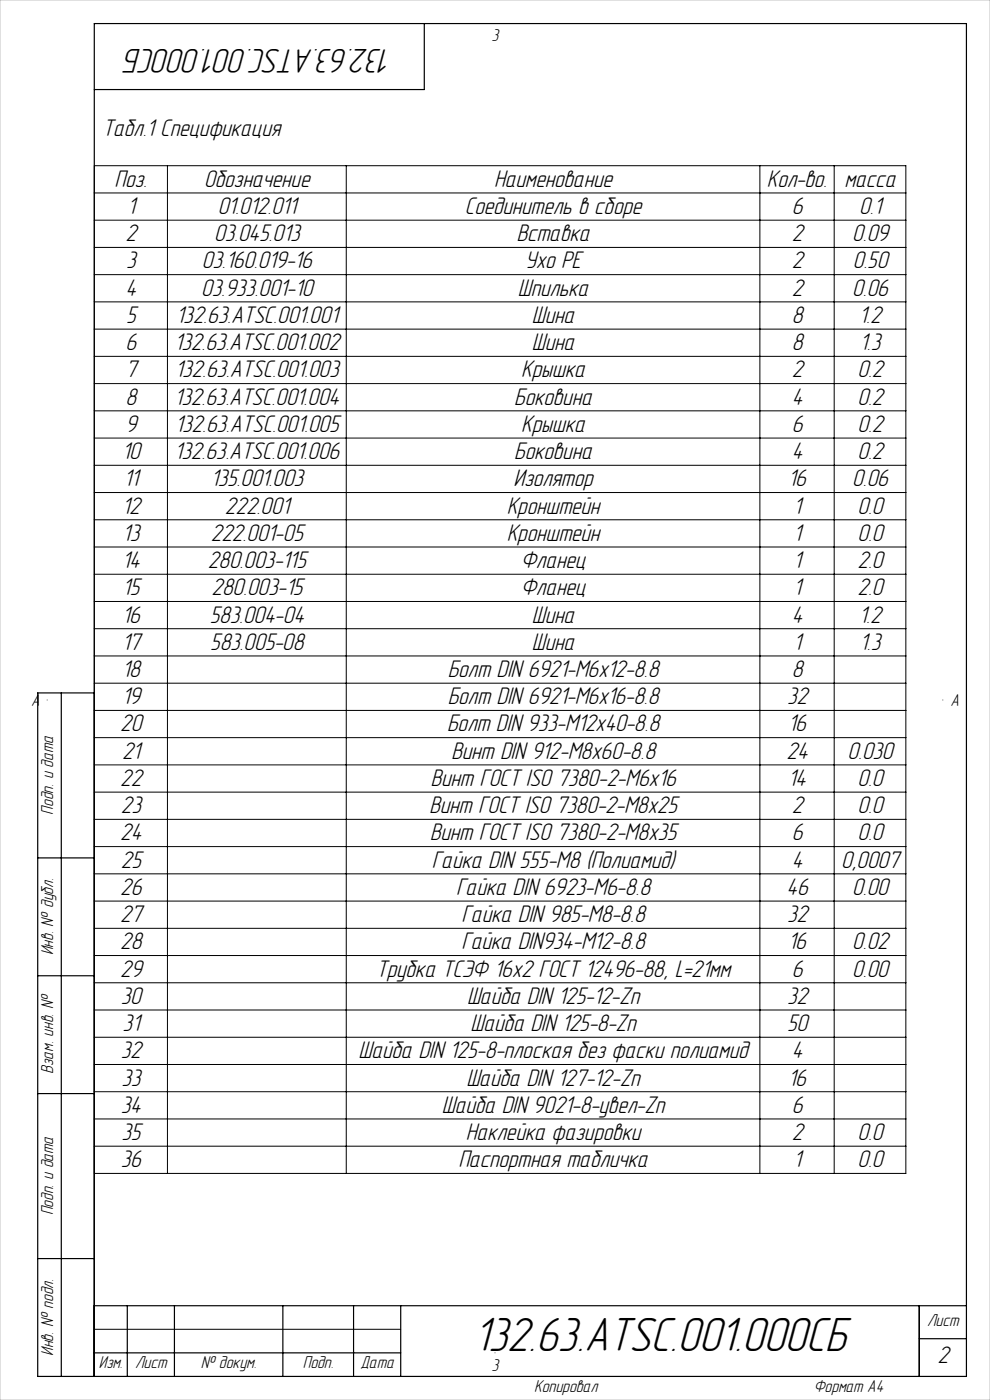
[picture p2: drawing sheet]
<svg xmlns="http://www.w3.org/2000/svg" width="210mm" height="297mm" viewBox="0 0 210 297" stroke-linecap="round" stroke-linejoin="round" font-family="sans-serif">
<defs><g id="words">
<text font-size="10.5" x="100.5" y="286.7">132.63.ATSC.001.000СБ</text>
<text font-size="7.5" x="83.2" y="10.5" transform="rotate(-180 83.2 10.5)">132.63.ATSC.001.000СБ</text>
<g font-size="5.3">
<text x="21.8" y="28.8">Табл.1 Спецификация</text>
<text x="24.3" y="39.6">Поз.</text>
<text x="43.3" y="39.6">Обозначение</text>
<text x="104.8" y="39.6">Наименование</text>
<text x="162.7" y="39.6">Кол-во.</text>
<text x="179.2" y="39.6">масса</text>
<text x="27" y="45.4">1</text>
<text x="46.2" y="45.4">01.012.011</text>
<text x="98.6" y="45.4">Соединитель в сборе</text>
<text x="167.9" y="45.4">6</text>
<text x="182.3" y="45.4">0.1</text>
<text x="26.6" y="51.2">2</text>
<text x="45.4" y="51.2">03.045.013</text>
<text x="109.6" y="51.2">Вставка</text>
<text x="167.9" y="51.2">2</text>
<text x="180.8" y="51.2">0.09</text>
<text x="26.8" y="56.9">3</text>
<text x="42.8" y="56.9">03.160.019-16</text>
<text x="111.4" y="56.9">Ухо PE</text>
<text x="167.9" y="56.9">2</text>
<text x="180.9" y="56.9">0.50</text>
<text x="26.6" y="62.7">4</text>
<text x="42.7" y="62.7">03.933.001-10</text>
<text x="109.8" y="62.7">Шпилька</text>
<text x="167.9" y="62.7">2</text>
<text x="180.8" y="62.7">0.06</text>
<text x="26.8" y="68.5">5</text>
<text x="37.4" y="68.5">132.63.ATSC.001.001</text>
<text x="112.8" y="68.5">Шина</text>
<text x="167.9" y="68.5">8</text>
<text x="182.3" y="68.5">1.2</text>
<text x="26.6" y="74.3">6</text>
<text x="37" y="74.3">132.63.ATSC.001.002</text>
<text x="112.8" y="74.3">Шина</text>
<text x="167.9" y="74.3">8</text>
<text x="182.4" y="74.3">1.3</text>
<text x="26.6" y="80.1">7</text>
<text x="37.1" y="80.1">132.63.ATSC.001.003</text>
<text x="110.6" y="80.1">Крышка</text>
<text x="167.9" y="80.1">2</text>
<text x="181.9" y="80.1">0.2</text>
<text x="26.6" y="85.8">8</text>
<text x="37" y="85.8">132.63.ATSC.001.004</text>
<text x="109.1" y="85.8">Боковина</text>
<text x="167.9" y="85.8">4</text>
<text x="181.9" y="85.8">0.2</text>
<text x="26.6" y="91.6">9</text>
<text x="37.1" y="91.6">132.63.ATSC.001.005</text>
<text x="110.6" y="91.6">Крышка</text>
<text x="167.9" y="91.6">6</text>
<text x="181.9" y="91.6">0.2</text>
<text x="25.9" y="97.4">10</text>
<text x="37" y="97.4">132.63.ATSC.001.006</text>
<text x="109.1" y="97.4">Боковина</text>
<text x="167.9" y="97.4">4</text>
<text x="181.9" y="97.4">0.2</text>
<text x="26.3" y="103.2">11</text>
<text x="44.7" y="103.2">135.001.003</text>
<text x="108.9" y="103.2">Изолятор</text>
<text x="167.2" y="103.2">16</text>
<text x="180.8" y="103.2">0.06</text>
<text x="25.9" y="108.9">12</text>
<text x="47.7" y="108.9">222.001</text>
<text x="107.5" y="108.9">Кронштейн</text>
<text x="168.3" y="108.9">1</text>
<text x="181.9" y="108.9">0.0</text>
<text x="26" y="114.7">13</text>
<text x="44.7" y="114.7">222.001-05</text>
<text x="107.5" y="114.7">Кронштейн</text>
<text x="168.3" y="114.7">1</text>
<text x="181.9" y="114.7">0.0</text>
<text x="25.9" y="120.5">14</text>
<text x="44.1" y="120.5">280.003-115</text>
<text x="110.5" y="120.5">Фланец</text>
<text x="168.3" y="120.5">1</text>
<text x="181.9" y="120.5">2.0</text>
<text x="26" y="126.3">15</text>
<text x="44.9" y="126.3">280.003-15</text>
<text x="110.5" y="126.3">Фланец</text>
<text x="168.3" y="126.3">1</text>
<text x="181.9" y="126.3">2.0</text>
<text x="25.9" y="132.1">16</text>
<text x="25.9" y="137.8">17</text>
<text x="44.5" y="132.1">583.004-04</text>
<text x="44.6" y="137.8">583.005-08</text>
<text x="112.8" y="132.1">Шина</text>
<text x="112.8" y="137.8">Шина</text>
<text x="167.9" y="132.1">4</text>
<text x="168.3" y="137.8">1</text>
<text x="182.3" y="132.1">1.2</text>
<text x="182.4" y="137.8">1.3</text>
<text x="25.9" y="143.6">18</text>
<text x="95" y="143.6">Болт DIN 6921-M6x12-8.8</text>
<text x="167.9" y="143.6">8</text>
<text x="25.9" y="149.4">19</text>
<text x="95" y="149.4">Болт DIN 6921-M6x16-8.8</text>
<text x="167" y="149.4">32</text>
<text x="25.5" y="155.2">20</text>
<text x="94.8" y="155.2">Болт DIN 933-M12x40-8.8</text>
<text x="167.2" y="155.2">16</text>
<text x="25.9" y="160.9">21</text>
<text x="95.7" y="160.9">Винт DIN 912-M8x60-8.8</text>
<text x="166.8" y="160.9">24</text>
<text x="179.8" y="160.9">0.030</text>
<text x="25.5" y="166.7">22</text>
<text x="91.3" y="166.7">Винт ГОСТ ISO 7380-2-М6х16</text>
<text x="167.2" y="166.7">14</text>
<text x="181.9" y="166.7">0.0</text>
<text x="25.6" y="172.5">23</text>
<text x="91.1" y="172.5">Винт ГОСТ ISO 7380-2-М8х25</text>
<text x="167.9" y="172.5">2</text>
<text x="181.9" y="172.5">0.0</text>
<text x="25.5" y="178.3">24</text>
<text x="91.2" y="178.3">Винт ГОСТ ISO 7380-2-М8х35</text>
<text x="167.9" y="178.3">6</text>
<text x="181.9" y="178.3">0.0</text>
<text x="25.6" y="184.1">25</text>
<text x="91.6" y="184.1">Гайка DIN 555-M8 (Полиамид)</text>
<text x="167.9" y="184.1">4</text>
<text x="178.5" y="184.1">0,0007</text>
<text x="25.5" y="189.8">26</text>
<text x="96.8" y="189.8">Гайка DIN 6923-M6-8.8</text>
<text x="166.8" y="189.8">46</text>
<text x="180.8" y="189.8">0.00</text>
<text x="25.5" y="195.6">27</text>
<text x="97.9" y="195.6">Гайка DIN 985-M8-8.8</text>
<text x="167" y="195.6">32</text>
<text x="25.5" y="201.4">28</text>
<text x="97.9" y="201.4">Гайка DIN934-М12-8.8</text>
<text x="167.2" y="201.4">16</text>
<text x="180.8" y="201.4">0.02</text>
<text x="25.5" y="207.2">29</text>
<text x="79.8" y="207.2">Трубка ТСЭФ 16х2 ГОСТ 12496-88, L=21мм</text>
<text x="167.9" y="207.2">6</text>
<text x="180.8" y="207.2">0.00</text>
<text x="25.6" y="213">30</text>
<text x="99.1" y="213">Шайба DIN 125-12-Zn</text>
<text x="167" y="213">32</text>
<text x="26" y="218.7">31</text>
<text x="99.8" y="218.7">Шайба DIN 125-8-Zn</text>
<text x="167" y="218.7">50</text>
<text x="25.6" y="224.5">32</text>
<text x="76.1" y="224.5">Шайба DIN 125-8-плоская без фаски полиамид</text>
<text x="167.9" y="224.5">4</text>
<text x="25.8" y="230.3">33</text>
<text x="98.9" y="230.3">Шайба DIN 127-12-Zn</text>
<text x="167.2" y="230.3">16</text>
<text x="25.6" y="236.1">34</text>
<text x="93.7" y="236.1">Шайба DIN 9021-8-увел-Zn</text>
<text x="167.9" y="236.1">6</text>
<text x="25.8" y="241.8">35</text>
<text x="98.8" y="241.8">Наклейка фазировки</text>
<text x="167.9" y="241.8">2</text>
<text x="181.9" y="241.8">0.0</text>
<text x="25.6" y="247.6">36</text>
<text x="97.2" y="247.6">Паспортная табличка</text>
<text x="168.3" y="247.6">1</text>
<text x="181.9" y="247.6">0.0</text>
<text x="198.8" y="289.1">2</text>
</g>
<g font-size="3.8">
<text x="104.3" y="8.8">3</text>
<text x="6.6" y="149.8">A</text>
<text x="201.6" y="149.8">A</text>
<text x="11.3" y="172.8" transform="rotate(-90 11.3 172.8)">Подп. и дата</text>
<text x="11.3" y="202.7" transform="rotate(-90 11.3 202.7)">Инв. № дубл.</text>
<text x="11.3" y="227.8" transform="rotate(-90 11.3 227.8)">Взам. инв. №</text>
<text x="11.3" y="257.8" transform="rotate(-90 11.3 257.8)">Подп. и дата</text>
<text x="196.7" y="281.3">Лист</text>
<text x="11.3" y="287.7" transform="rotate(-90 11.3 287.7)">Инв. № подл.</text>
<text x="21" y="290.3">Изм.</text>
<text x="28.7" y="290.3">Лист</text>
<text x="42.6" y="290.3">№ докум.</text>
<text x="64.2" y="290.3">Подп.</text>
<text x="76.5" y="290.3">Дата</text>
<text x="104.3" y="290.8">3</text>
<text x="113.3" y="295.3">Копировал</text>
<text x="172.6" y="295.3">Формат А4</text>
</g>
</g></defs>
<g fill="none" stroke="#000" stroke-width=".21">
<path d="M20 35.2h172.2v213.7h-172.2zM35.5 35.2v213.7M73.5 35.2v213.7M161.2 35.2v213.7M177 35.2v213.7M20 40.9h172.2M20 46.7h172.2M20 52.5h172.2M20 58.3h172.2M20 64h172.2M20 69.8h172.2M20 75.6h172.2"/>
<path d="M20 81.4h172.2M20 87.2h172.2M20 92.9h172.2M20 98.7h172.2M20 104.5h172.2M20 110.3h172.2M20 116h172.2M20 121.8h172.2M20 127.6h172.2M20 133.4h172.2M20 139.2h172.2M10 148.5h.1"/>
<path d="M20 144.9h172.2M20 150.7h172.2M20 156.5h172.2M200 148.5h.1M20 162.3h172.2M20 168h172.2M20 173.8h172.2M20 179.6h172.2M20 185.4h172.2M20 191.2h172.2M20 196.9h172.2M20 202.7h172.2"/>
<path d="M20 208.5h172.2M20 214.3h172.2M20 220h172.2M20 225.8h172.2M20 231.6h172.2M20 237.4h172.2M20 243.2h172.2M20 282h65M105 287h.1"/>
</g>
<g fill="none" stroke="#000" stroke-width=".25">
<path d="M90 5v14h-70M13 147v145M20 147h-12v145h197v-287h-185v287M8 182h12M8 207h12M8 232h12M8 267h12M20 277h185M27 277v15M37 277v15M60 277v15M75 277v15"/>
<path d="M85 277v15M195 277v15M20 287h65M195 284h10"/>
</g>
<path d="M0 0h210v297h-210z" fill="none" stroke="#c0c0c0" stroke-width=".21"/>
<use href="#words"/>
</svg>
